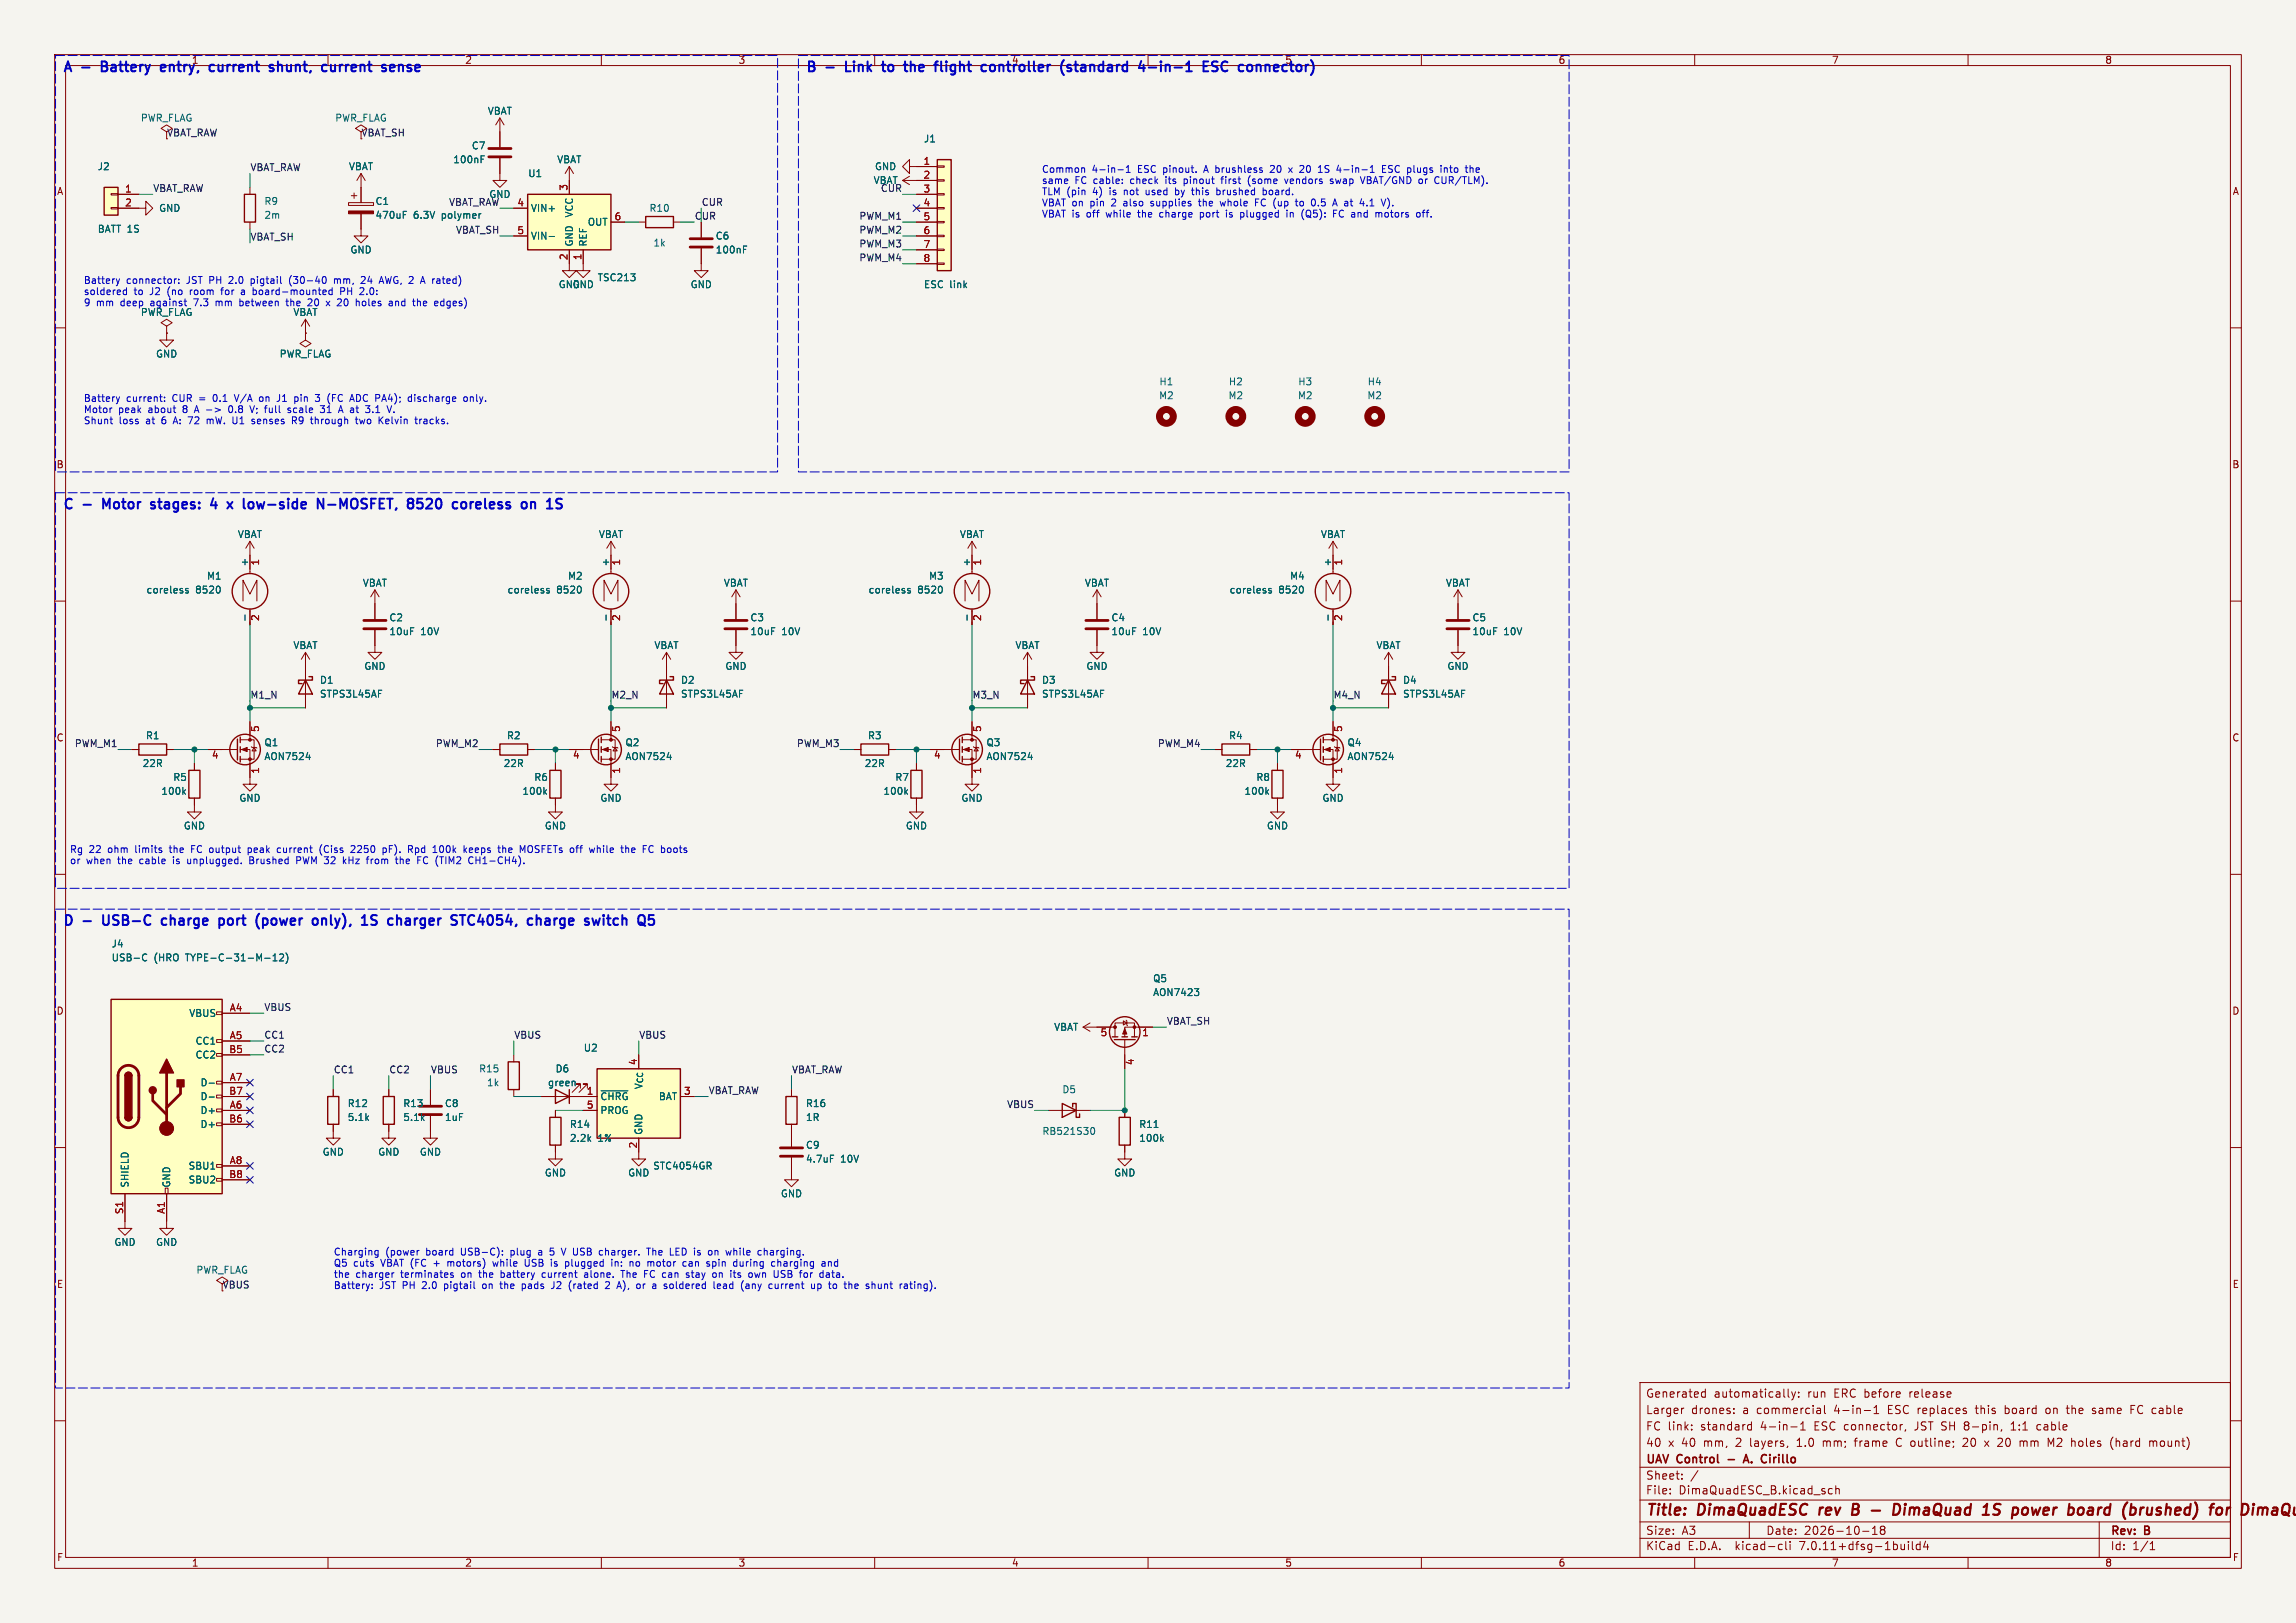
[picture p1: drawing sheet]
<svg xmlns="http://www.w3.org/2000/svg" width="420mm" height="297mm" viewBox="0 0 420 297" stroke-linecap="round" stroke-linejoin="round" font-family="sans-serif">
<defs><g id="words">
<g font-size="2.8" fill="#840000">
<text x="301" y="277.9">Title:</text>
<text x="310.6" y="277.9">DimaQuadESC</text>
<text x="333.6" y="277.9">rev</text>
<text x="340.4" y="277.9">B</text>
<text x="349.6" y="277.9">DimaQuad</text>
<text x="366.8" y="277.9">1S</text>
<text x="373" y="277.9">power</text>
<text x="384" y="277.9">board</text>
<text x="394.8" y="277.9">(brushed)</text>
<text x="411.6" y="277.9">for</text>
<text x="418.1" y="277.9">Dim</text>
</g>
<g font-size="2.5" fill="#0000c2">
<text x="11.4" y="14.1">A</text>
<text x="19.4" y="14.1">Battery</text>
<text x="31" y="14.1">entry,</text>
<text x="40.6" y="14.1">current</text>
<text x="52.3" y="14.1">shunt,</text>
<text x="62.6" y="14.1">current</text>
<text x="74.3" y="14.1">sense</text>
<text x="147.3" y="14.1">B</text>
<text x="155.5" y="14.1">Link</text>
<text x="163" y="14.1">to</text>
<text x="167.8" y="14.1">the</text>
<text x="174.1" y="14.1">flight</text>
<text x="183.3" y="14.1">controller</text>
<text x="198.5" y="14.1">(standard</text>
<text x="213.5" y="14.1">4-in-1</text>
<text x="226" y="14.1">ESC</text>
<text x="233.2" y="14.1">connector)</text>
<text x="11.4" y="94.1">C</text>
<text x="19.6" y="94.1">Motor</text>
<text x="29.2" y="94.1">stages:</text>
<text x="40.9" y="94.1">4</text>
<text x="44.7" y="94.1">x</text>
<text x="48.2" y="94.1">low-side</text>
<text x="62.5" y="94.1">N-MOSFET,</text>
<text x="79.8" y="94.1">8520</text>
<text x="88.7" y="94.1">coreless</text>
<text x="102" y="94.1">on</text>
<text x="11.4" y="170.3">D</text>
<text x="19.6" y="170.3">USB-C</text>
<text x="31.2" y="170.3">charge</text>
<text x="42.3" y="170.3">port</text>
<text x="49.8" y="170.3">(power</text>
<text x="60.9" y="170.3">only),</text>
<text x="70.6" y="170.3">1S</text>
<text x="76.2" y="170.3">charger</text>
<text x="88.5" y="170.3">STC4054,</text>
<text x="103.1" y="170.3">charge</text>
<text x="114.3" y="170.3">switch</text>
</g>
<g font-size="2.1" fill="#840000">
<text x="301" y="256">Generated</text>
<text x="313.5" y="256">automatically:</text>
<text x="330.7" y="256">run</text>
<text x="335.7" y="256">ERC before</text>
<text x="349.7" y="256">release</text>
<text x="301" y="262">FC link:</text>
<text x="301" y="259">Larger</text>
<text x="309.4" y="259">drones:</text>
<text x="311.2" y="262">standard</text>
<text x="318.9" y="259">a</text>
<text x="321.5" y="259">commercial</text>
<text x="322.2" y="262">4-in-1</text>
<text x="332.2" y="262">ESC connector,</text>
<text x="335.8" y="259">4-in-1</text>
<text x="345.8" y="259">ESC replaces</text>
<text x="350.9" y="262">JST SH 8-pin,</text>
<text x="362.2" y="259">this</text>
<text x="367.6" y="259">board</text>
<text x="368.9" y="262">1:1</text>
<text x="373.8" y="262">cable</text>
<text x="375.3" y="259">on</text>
<text x="379.3" y="259">the</text>
<text x="384.1" y="259">same</text>
<text x="391.2" y="259">FC cable</text>
<text x="301" y="268.2">UAV</text>
<text x="301" y="265">40</text>
<text x="305.1" y="265">x</text>
<text x="306.9" y="268.2">Control</text>
<text x="307.7" y="265">40</text>
<text x="311.8" y="265">mm,</text>
<text x="317.8" y="265">2</text>
<text x="320.4" y="268.2">A.</text>
<text x="320.6" y="265">layers,</text>
<text x="324.1" y="268.2">Cirillo</text>
<text x="329.3" y="265">1.0</text>
<text x="334.2" y="265">mm;</text>
<text x="340.2" y="265">frame</text>
<text x="347.9" y="265">C outline;</text>
<text x="360.4" y="265">20</text>
<text x="364.6" y="265">x</text>
<text x="367.1" y="265">20</text>
<text x="371.3" y="265">mm</text>
<text x="376.6" y="265">M2</text>
<text x="381" y="265">holes</text>
<text x="388.3" y="265">(hard</text>
<text x="395.6" y="265">mount)</text>
<text x="301" y="273.7">File:</text>
<text x="301" y="271">Sheet:</text>
<text x="307.1" y="273.7">DimaQuadESC_B.kicad_sch</text>
<text x="301" y="281.1">Size:</text>
<text x="307.6" y="281.1">A3</text>
<text x="323" y="281.1">Date:</text>
<text x="330" y="281.1">2026-10-18</text>
<text x="386" y="281.3">Rev:</text>
<text x="392.4" y="281.3">B</text>
<text x="301" y="283.9">KiCad</text>
<text x="308.7" y="283.9">E.D.A.</text>
<text x="317.6" y="283.9">kicad-cli</text>
<text x="329.5" y="283.9">7.0.11+dfsg-1build4</text>
<text x="386" y="283.9">Id:</text>
<text x="390.1" y="283.9">1/1</text>
</g>
<g font-size="1.8" fill="#840000">
<text x="35" y="11.9">1</text>
<text x="85" y="11.9">2</text>
<text x="135" y="11.9">3</text>
<text x="285" y="11.9">6</text>
<text x="335" y="11.9">7</text>
<text x="385" y="11.9">8</text>
<text x="10.3" y="35.9">A</text>
<text x="408.3" y="35.9">A</text>
<text x="10.3" y="85.9">B</text>
<text x="408.2" y="85.9">B</text>
<text x="10.3" y="135.9">C</text>
<text x="408.2" y="135.9">C</text>
<text x="10.3" y="185.9">D</text>
<text x="408.2" y="185.9">D</text>
<text x="10.3" y="235.9">E</text>
<text x="408.3" y="235.9">E</text>
<text x="10.3" y="285.9">F</text>
<text x="35" y="286.9">1</text>
<text x="85" y="286.9">2</text>
<text x="135" y="286.9">3</text>
<text x="185" y="286.9">4</text>
<text x="235" y="286.9">5</text>
<text x="285" y="286.9">6</text>
<text x="335" y="286.9">7</text>
<text x="385" y="286.9">8</text>
<text x="408.3" y="285.9">F</text>
</g>
<g font-size="1.8" fill="#0000c2">
<text x="185" y="11.9">4</text>
<text x="235" y="11.9">5</text>
<text x="190.5" y="32">Common</text>
<text x="190.5" y="34">same</text>
<text x="196.6" y="34">FC cable:</text>
<text x="199.8" y="32">4-in-1</text>
<text x="207.1" y="34">check</text>
<text x="208.3" y="32">ESC pinout.</text>
<text x="213.7" y="34">its</text>
<text x="217.2" y="34">pinout</text>
<text x="220.8" y="32">A brushless</text>
<text x="224.3" y="34">first</text>
<text x="229.4" y="34">(some</text>
<text x="233.3" y="32">20</text>
<text x="236.3" y="34">vendors</text>
<text x="239.1" y="32">20</text>
<text x="242.6" y="32">1S</text>
<text x="244.8" y="34">swap</text>
<text x="246.2" y="32">4-in-1</text>
<text x="250.6" y="34">VBAT/GND</text>
<text x="254.7" y="32">ESC plugs</text>
<text x="261.4" y="34">or</text>
<text x="264.5" y="34">CUR/TLM).</text>
<text x="265.8" y="32">into</text>
<text x="270.6" y="32">the</text>
<text x="190.5" y="36">TLM (pin</text>
<text x="190.5" y="38.1">VBAT on</text>
<text x="190.5" y="40.1">VBAT is</text>
<text x="198.9" y="40.1">off</text>
<text x="199.6" y="38.1">pin</text>
<text x="200" y="36">4)</text>
<text x="202.7" y="40.1">while</text>
<text x="203.3" y="36">is</text>
<text x="203.6" y="38.1">2</text>
<text x="206" y="38.1">also</text>
<text x="206.1" y="36">not</text>
<text x="208.7" y="40.1">the</text>
<text x="210.3" y="36">used</text>
<text x="211.2" y="38.1">supplies</text>
<text x="212.8" y="40.1">charge</text>
<text x="215.8" y="36">by</text>
<text x="219.1" y="36">this</text>
<text x="220.2" y="38.1">the</text>
<text x="220.4" y="40.1">port</text>
<text x="223.8" y="36">brushed</text>
<text x="224.3" y="38.1">whole</text>
<text x="225.4" y="40.1">is</text>
<text x="228.2" y="40.1">plugged</text>
<text x="230.9" y="38.1">FC (up</text>
<text x="232.5" y="36">board.</text>
<text x="236.8" y="40.1">in</text>
<text x="238.7" y="38.1">to</text>
<text x="239.8" y="40.1">(Q5):</text>
<text x="241.8" y="38.1">0.5</text>
<text x="245.8" y="40.1">FC and</text>
<text x="246" y="38.1">A at</text>
<text x="251.3" y="38.1">4.1</text>
<text x="253.9" y="40.1">motors</text>
<text x="261.6" y="40.1">off.</text>
<text x="15.2" y="52.3">Battery</text>
<text x="23.1" y="52.3">connector:</text>
<text x="34.3" y="52.3">JST PH</text>
<text x="42.4" y="52.3">2.0</text>
<text x="46.6" y="52.3">pigtail</text>
<text x="53.8" y="52.3">(30-40</text>
<text x="62.2" y="52.3">mm,</text>
<text x="67.4" y="52.3">24</text>
<text x="71" y="52.3">AWG, 2</text>
<text x="78.9" y="52.3">A rated)</text>
<text x="15.2" y="54.3">soldered</text>
<text x="15.2" y="56.4">9</text>
<text x="17.6" y="56.4">mm</text>
<text x="24.5" y="54.3">to</text>
<text x="27.6" y="54.3">J2</text>
<text x="30.9" y="54.3">(no</text>
<text x="35.2" y="54.3">room</text>
<text x="35.9" y="56.4">7.3</text>
<text x="40.1" y="56.4">mm</text>
<text x="41.2" y="54.3">for</text>
<text x="44.7" y="56.4">between</text>
<text x="45" y="54.3">a</text>
<text x="47.3" y="54.3">board-mounted</text>
<text x="61.2" y="56.4">x</text>
<text x="63.4" y="56.4">20</text>
<text x="63.6" y="54.3">PH</text>
<text x="67" y="56.4">holes</text>
<text x="67.3" y="54.3">2.0:</text>
<text x="73.3" y="56.4">and</text>
<text x="77.9" y="56.4">the</text>
<text x="82" y="56.4">edges)</text>
<text x="15.2" y="73.9">Battery</text>
<text x="15.2" y="75.9">Motor</text>
<text x="15.2" y="78">Shunt</text>
<text x="21.7" y="75.9">peak</text>
<text x="21.8" y="78">loss</text>
<text x="23.1" y="73.9">current:</text>
<text x="26.8" y="78">at</text>
<text x="27.3" y="75.9">about</text>
<text x="29.9" y="78">6</text>
<text x="31.7" y="73.9">CUR =</text>
<text x="32.3" y="78">A: 72</text>
<text x="33.7" y="75.9">8</text>
<text x="36.1" y="75.9">A -&gt;</text>
<text x="38.7" y="78">mW.</text>
<text x="39.5" y="73.9">0.1</text>
<text x="42.7" y="75.9">0.8</text>
<text x="43.6" y="78">U1</text>
<text x="43.7" y="73.9">V/A</text>
<text x="46.9" y="75.9">V; full</text>
<text x="47.3" y="78">senses</text>
<text x="48.3" y="73.9">on</text>
<text x="51.8" y="73.9">J1</text>
<text x="54.1" y="75.9">scale</text>
<text x="54.9" y="78">R9</text>
<text x="55.1" y="73.9">pin</text>
<text x="58.6" y="78">through</text>
<text x="59.2" y="73.9">3</text>
<text x="60.3" y="75.9">31</text>
<text x="61.6" y="73.9">(FC</text>
<text x="63.9" y="75.9">A at</text>
<text x="66" y="73.9">ADC PA4);</text>
<text x="67" y="78">two</text>
<text x="69.2" y="75.9">3.1</text>
<text x="71.4" y="78">Kelvin</text>
<text x="77" y="73.9">discharge</text>
<text x="78.3" y="78">tracks.</text>
<text x="87.3" y="73.9">only.</text>
<text x="12.7" y="156.4">Rg</text>
<text x="12.7" y="158.5">or</text>
<text x="15.8" y="158.5">when</text>
<text x="16.3" y="156.4">22</text>
<text x="19.9" y="156.4">ohm</text>
<text x="21.7" y="158.5">the</text>
<text x="25" y="156.4">limits</text>
<text x="25.8" y="158.5">cable</text>
<text x="31.5" y="156.4">the</text>
<text x="32.1" y="158.5">is</text>
<text x="34.9" y="158.5">unplugged.</text>
<text x="35.7" y="156.4">FC output</text>
<text x="46.4" y="156.4">peak</text>
<text x="46.5" y="158.5">Brushed</text>
<text x="52" y="156.4">current</text>
<text x="55.3" y="158.5">PWM 32</text>
<text x="59.9" y="156.4">(Ciss</text>
<text x="64.2" y="158.5">kHz</text>
<text x="65.9" y="156.4">2250</text>
<text x="68.8" y="158.5">from</text>
<text x="71.9" y="156.4">pF).</text>
<text x="74.3" y="158.5">the</text>
<text x="76.8" y="156.4">Rpd</text>
<text x="78.5" y="158.5">FC (TIM2</text>
<text x="81.5" y="156.4">100k</text>
<text x="87.3" y="156.4">keeps</text>
<text x="88.2" y="158.5">CH1-CH4).</text>
<text x="93.9" y="156.4">the</text>
<text x="98" y="156.4">MOSFETs off</text>
<text x="111.2" y="156.4">while</text>
<text x="117.2" y="156.4">the</text>
<text x="121.3" y="156.4">FC boots</text>
<text x="61" y="230.1">Charging</text>
<text x="61" y="232.1">Q5</text>
<text x="64.7" y="232.1">cuts</text>
<text x="69.8" y="232.1">VBAT (FC</text>
<text x="70.5" y="230.1">(power</text>
<text x="78.1" y="230.1">board</text>
<text x="79.8" y="232.1">+</text>
<text x="82.5" y="232.1">motors)</text>
<text x="84.6" y="230.1">USB-C):</text>
<text x="91.1" y="232.1">while</text>
<text x="93.9" y="230.1">plug</text>
<text x="97.1" y="232.1">USB</text>
<text x="99.2" y="230.1">a</text>
<text x="101.5" y="230.1">5</text>
<text x="102.1" y="232.1">is</text>
<text x="103.9" y="230.1">V USB</text>
<text x="104.9" y="232.1">plugged</text>
<text x="111.1" y="230.1">charger.</text>
<text x="113.5" y="232.1">in:</text>
<text x="117.1" y="232.1">no</text>
<text x="120.1" y="230.1">The</text>
<text x="120.5" y="232.1">motor</text>
<text x="124.5" y="230.1">LED is</text>
<text x="127.2" y="232.1">can</text>
<text x="131.8" y="232.1">spin</text>
<text x="131.9" y="230.1">on</text>
<text x="135.3" y="230.1">while</text>
<text x="136.9" y="232.1">during</text>
<text x="141.4" y="230.1">charging.</text>
<text x="144" y="232.1">charging</text>
<text x="153.4" y="232.1">and</text>
<text x="61" y="234.2">the</text>
<text x="61" y="236.2">Battery:</text>
<text x="65.1" y="234.2">charger</text>
<text x="69.4" y="236.2">JST PH</text>
<text x="73.5" y="234.2">terminates</text>
<text x="77.5" y="236.2">2.0</text>
<text x="81.7" y="236.2">pigtail</text>
<text x="84.7" y="234.2">on</text>
<text x="88.1" y="234.2">the</text>
<text x="88.9" y="236.2">on</text>
<text x="92.3" y="234.2">battery</text>
<text x="92.4" y="236.2">the</text>
<text x="96.6" y="236.2">pads</text>
<text x="100" y="234.2">current</text>
<text x="102.2" y="236.2">J2</text>
<text x="105.5" y="236.2">(rated</text>
<text x="108" y="234.2">alone.</text>
<text x="112.5" y="236.2">2</text>
<text x="114.8" y="236.2">A),</text>
<text x="115" y="234.2">The</text>
<text x="118.6" y="236.2">or</text>
<text x="119.3" y="234.2">FC can</text>
<text x="121.7" y="236.2">a</text>
<text x="124" y="236.2">soldered</text>
<text x="127.4" y="234.2">stay</text>
<text x="132.5" y="234.2">on</text>
<text x="133.3" y="236.2">lead</text>
<text x="135.9" y="234.2">its</text>
<text x="138.5" y="236.2">(any</text>
<text x="139.5" y="234.2">own</text>
<text x="143.8" y="236.2">current</text>
<text x="144.3" y="234.2">USB</text>
<text x="149.2" y="234.2">for</text>
<text x="151.7" y="236.2">up</text>
<text x="153.1" y="234.2">data.</text>
<text x="155.2" y="236.2">to</text>
<text x="158.2" y="236.2">the</text>
<text x="162.4" y="236.2">shunt</text>
<text x="168.7" y="236.2">rating).</text>
</g>
<g font-size="1.8" fill="#006464">
<text x="25.7" y="22.5">PWR_FLAG</text>
<text x="61.2" y="22.5">PWR_FLAG</text>
<text x="89.1" y="21.2">VBAT</text>
<text x="86.2" y="27.5">C7</text>
<text x="168.9" y="26.3">J1</text>
<text x="17.8" y="31.3">J2</text>
<text x="63.7" y="31.3">VBAT</text>
<text x="82.8" y="30.1">100nF</text>
<text x="96.5" y="32.6">U1</text>
<text x="101.8" y="30.1">VBAT</text>
<text x="159.7" y="33.9">VBAT</text>
<text x="160" y="31.3">GND</text>
<text x="161" y="35.2">CUR</text>
<text x="29" y="39">GND</text>
<text x="48.3" y="37.7">R9</text>
<text x="48.3" y="40.2">2m</text>
<text x="68.6" y="37.7">C1</text>
<text x="68.6" y="40.2">470uF</text>
<text x="75.6" y="40.2">6.3V</text>
<text x="80.9" y="40.2">polymer</text>
<text x="89.4" y="36.4">GND</text>
<text x="97" y="39">VIN+</text>
<text x="105" y="39.9" transform="rotate(-90 105 39.9)">VCC</text>
<text x="107.4" y="41.5">OUT</text>
<text x="118.7" y="39">R10</text>
<text x="17.8" y="42.8">BATT 1S</text>
<text x="64" y="46.6">GND</text>
<text x="97" y="44">VIN-</text>
<text x="105" y="45.2" transform="rotate(-90 105 45.2)">GND</text>
<text x="107.5" y="45.2" transform="rotate(-90 107.5 45.2)">REF</text>
<text x="119.4" y="45.3">1k</text>
<text x="130.8" y="44">C6</text>
<text x="130.8" y="46.6">100nF</text>
<text x="102.1" y="52.9">GND</text>
<text x="104.6" y="52.9">GND</text>
<text x="109.2" y="51.7">TSC213</text>
<text x="126.2" y="52.9">GND</text>
<text x="168.9" y="52.9">ESC link</text>
<text x="22.2" y="56.4">deep</text>
<text x="25.7" y="58">PWR_FLAG</text>
<text x="27.8" y="56.4">against</text>
<text x="53.5" y="56.4">the</text>
<text x="53.6" y="58">VBAT</text>
<text x="57.6" y="56.4">20</text>
<text x="28.4" y="65.6">GND</text>
<text x="51.1" y="65.6">PWR_FLAG</text>
<text x="212" y="70.7">H1</text>
<text x="224.7" y="70.7">H2</text>
<text x="237.4" y="70.7">H3</text>
<text x="250.1" y="70.7">H4</text>
<text x="211.9" y="73.3">M2</text>
<text x="224.6" y="73.3">M2</text>
<text x="237.3" y="73.3">M2</text>
<text x="250" y="73.3">M2</text>
<text x="43.4" y="98.7">VBAT</text>
<text x="109.5" y="98.7">VBAT</text>
<text x="175.5" y="98.7">VBAT</text>
<text x="241.5" y="98.7">VBAT</text>
<text x="37.8" y="106.3">M1</text>
<text x="45.5" y="103.8" transform="rotate(-90 45.5 103.8)">+</text>
<text x="66.3" y="107.5">VBAT</text>
<text x="103.8" y="106.3">M2</text>
<text x="111.5" y="103.8" transform="rotate(-90 111.5 103.8)">+</text>
<text x="132.3" y="107.5">VBAT</text>
<text x="169.8" y="106.3">M3</text>
<text x="177.5" y="103.8" transform="rotate(-90 177.5 103.8)">+</text>
<text x="198.4" y="107.5">VBAT</text>
<text x="235.9" y="106.3">M4</text>
<text x="243.6" y="103.8" transform="rotate(-90 243.6 103.8)">+</text>
<text x="264.4" y="107.5">VBAT</text>
<text x="26.7" y="108.8">coreless</text>
<text x="35.8" y="108.8">8520</text>
<text x="71.1" y="113.9">C2</text>
<text x="92.7" y="108.8">coreless</text>
<text x="101.8" y="108.8">8520</text>
<text x="137.2" y="113.9">C3</text>
<text x="158.8" y="108.8">coreless</text>
<text x="167.9" y="108.8">8520</text>
<text x="203.2" y="113.9">C4</text>
<text x="224.8" y="108.8">coreless</text>
<text x="233.9" y="108.8">8520</text>
<text x="269.3" y="113.9">C5</text>
<text x="53.6" y="119">VBAT</text>
<text x="71.1" y="116.4">10uF</text>
<text x="77" y="116.4">10V</text>
<text x="119.6" y="119">VBAT</text>
<text x="137.2" y="116.4">10uF</text>
<text x="143" y="116.4">10V</text>
<text x="185.7" y="119">VBAT</text>
<text x="203.2" y="116.4">10uF</text>
<text x="209" y="116.4">10V</text>
<text x="251.7" y="119">VBAT</text>
<text x="269.3" y="116.4">10uF</text>
<text x="275.1" y="116.4">10V</text>
<text x="58.4" y="125.3">D1</text>
<text x="66.5" y="122.8">GND</text>
<text x="124.5" y="125.3">D2</text>
<text x="132.6" y="122.8">GND</text>
<text x="190.5" y="125.3">D3</text>
<text x="198.6" y="122.8">GND</text>
<text x="256.6" y="125.3">D4</text>
<text x="264.7" y="122.8">GND</text>
<text x="58.4" y="127.9">STPS3L45AF</text>
<text x="124.5" y="127.9">STPS3L45AF</text>
<text x="190.5" y="127.9">STPS3L45AF</text>
<text x="256.6" y="127.9">STPS3L45AF</text>
<text x="26.6" y="135.5">R1</text>
<text x="48.3" y="136.8">Q1</text>
<text x="92.6" y="135.5">R2</text>
<text x="114.3" y="136.8">Q2</text>
<text x="158.7" y="135.5">R3</text>
<text x="180.3" y="136.8">Q3</text>
<text x="224.7" y="135.5">R4</text>
<text x="246.4" y="136.8">Q4</text>
<text x="26" y="140.6">22R</text>
<text x="31.6" y="143.1">R5</text>
<text x="48.3" y="139.3">AON7524</text>
<text x="92" y="140.6">22R</text>
<text x="97.6" y="143.1">R6</text>
<text x="114.3" y="139.3">AON7524</text>
<text x="158.1" y="140.6">22R</text>
<text x="163.7" y="143.1">R7</text>
<text x="180.3" y="139.3">AON7524</text>
<text x="224.1" y="140.6">22R</text>
<text x="229.7" y="143.1">R8</text>
<text x="246.4" y="139.3">AON7524</text>
<text x="29.4" y="145.6">100k</text>
<text x="43.7" y="146.9">GND</text>
<text x="95.5" y="145.6">100k</text>
<text x="109.7" y="146.9">GND</text>
<text x="161.5" y="145.6">100k</text>
<text x="175.8" y="146.9">GND</text>
<text x="227.5" y="145.6">100k</text>
<text x="241.8" y="146.9">GND</text>
<text x="33.5" y="152">GND</text>
<text x="99.6" y="152">GND</text>
<text x="165.6" y="152">GND</text>
<text x="231.6" y="152">GND</text>
<text x="20.3" y="173.6">J4</text>
<text x="20.3" y="176.1">USB-C</text>
<text x="28.2" y="176.1">(HRO</text>
<text x="34.1" y="176.1">TYPE-C-31-M-12)</text>
<text x="210.8" y="179.9">Q5</text>
<text x="210.8" y="182.5">AON7423</text>
<text x="34.5" y="186.3">VBUS</text>
<text x="35.7" y="191.4">CC1</text>
<text x="192.7" y="188.8">VBAT</text>
<text x="35.7" y="193.9">CC2</text>
<text x="87.5" y="196.4">R15</text>
<text x="101.5" y="196.4">D6</text>
<text x="106.7" y="192.6">U2</text>
<text x="36.6" y="199">D-</text>
<text x="36.6" y="201.5">D-</text>
<text x="63.5" y="202.8">R12</text>
<text x="73.7" y="202.8">R13</text>
<text x="81.3" y="202.8">C8</text>
<text x="89" y="199">1k</text>
<text x="100.1" y="199">green</text>
<text x="109.7" y="201.5">~{CHRG}</text>
<text x="117.7" y="199.5" transform="rotate(-90 117.7 199.5)">V_{CC}</text>
<text x="120.4" y="201.5">BAT</text>
<text x="147.3" y="202.8">R16</text>
<text x="194.2" y="200.3">D5</text>
<text x="36.6" y="204.1">D+</text>
<text x="36.6" y="206.6">D+</text>
<text x="63.5" y="205.3">5.1k</text>
<text x="73.7" y="205.3">5.1k</text>
<text x="81.3" y="205.3">1uF</text>
<text x="104.1" y="206.6">R14</text>
<text x="104.1" y="209.1">2.2k</text>
<text x="109.4" y="209.1">1%</text>
<text x="109.7" y="204.1">PROG</text>
<text x="117.7" y="207.8" transform="rotate(-90 117.7 207.8)">GND</text>
<text x="147.3" y="205.3">1R</text>
<text x="190.6" y="207.9">RB521S30</text>
<text x="208.3" y="206.6">R11</text>
<text x="208.3" y="209.1">100k</text>
<text x="34.4" y="214.2">SBU1</text>
<text x="58.9" y="211.7">GND</text>
<text x="69.1" y="211.7">GND</text>
<text x="76.7" y="211.7">GND</text>
<text x="99.6" y="215.5">GND</text>
<text x="114.8" y="215.5">GND</text>
<text x="119.4" y="214.2">STC4054GR</text>
<text x="147.3" y="210.4">C9</text>
<text x="147.3" y="213">4.7uF</text>
<text x="153.8" y="213">10V</text>
<text x="203.7" y="215.5">GND</text>
<text x="23.7" y="217.4" transform="rotate(-90 23.7 217.4)">SHIELD</text>
<text x="31.3" y="217.4" transform="rotate(-90 31.3 217.4)">GND</text>
<text x="34.4" y="216.8">SBU2</text>
<text x="142.7" y="219.3">GND</text>
<text x="20.8" y="228.2">GND</text>
<text x="28.4" y="228.2">GND</text>
<text x="35.8" y="233.3">PWR_FLAG</text>
</g>
<g font-size="1.8" fill="#0f0f0f">
<text x="30.5" y="25">VBAT_RAW</text>
<text x="66" y="25">VBAT_SH</text>
<text x="27.9" y="35.2">VBAT_RAW</text>
<text x="45.7" y="31.4">VBAT_RAW</text>
<text x="82" y="37.7">VBAT_RAW</text>
<text x="127" y="40.3">CUR</text>
<text x="128.3" y="37.7">CUR</text>
<text x="157.1" y="40.3">PWM_M1</text>
<text x="45.7" y="44.1">VBAT_SH</text>
<text x="83.3" y="42.8">VBAT_SH</text>
<text x="157.1" y="47.9">PWM_M4</text>
<text x="157.1" y="45.4">PWM_M3</text>
<text x="157.1" y="42.8">PWM_M2</text>
<text x="45.7" y="127.9">M1_N</text>
<text x="111.8" y="127.9">M2_N</text>
<text x="177.8" y="127.9">M3_N</text>
<text x="243.8" y="127.9">M4_N</text>
<text x="13.6" y="136.8">PWM_M1</text>
<text x="79.6" y="136.8">PWM_M2</text>
<text x="145.7" y="136.8">PWM_M3</text>
<text x="211.7" y="136.8">PWM_M4</text>
<text x="48.3" y="185.1">VBUS</text>
<text x="48.3" y="190.2">CC1</text>
<text x="94" y="190.2">VBUS</text>
<text x="116.8" y="190.2">VBUS</text>
<text x="213.4" y="187.6">VBAT_SH</text>
<text x="48.3" y="192.7">CC2</text>
<text x="61" y="196.5">CC1</text>
<text x="71.1" y="196.5">CC2</text>
<text x="78.7" y="196.5">VBUS</text>
<text x="144.8" y="196.5">VBAT_RAW</text>
<text x="129.5" y="200.3">VBAT_RAW</text>
<text x="184.1" y="202.9">VBUS</text>
<text x="40.6" y="235.9">VBUS</text>
</g>
<g font-size="1.8" fill="#a90000">
<text x="22.8" y="35.3">1</text>
<text x="103.9" y="35" transform="rotate(-90 103.9 35)">3</text>
<text x="168.8" y="30.2">1</text>
<text x="168.8" y="32.8">2</text>
<text x="168.8" y="35.3">3</text>
<text x="22.8" y="37.8">2</text>
<text x="94.5" y="37.8">4</text>
<text x="112.3" y="40.4">6</text>
<text x="168.8" y="37.8">4</text>
<text x="168.8" y="40.4">5</text>
<text x="94.5" y="42.9">5</text>
<text x="103.9" y="47.7" transform="rotate(-90 103.9 47.7)">2</text>
<text x="106.4" y="47.7" transform="rotate(-90 106.4 47.7)">1</text>
<text x="168.8" y="42.9">6</text>
<text x="168.8" y="45.5">7</text>
<text x="168.8" y="48">8</text>
<text x="47.7" y="103.6" transform="rotate(-90 47.7 103.6)">1</text>
<text x="113.7" y="103.6" transform="rotate(-90 113.7 103.6)">1</text>
<text x="179.8" y="103.6" transform="rotate(-90 179.8 103.6)">1</text>
<text x="245.8" y="103.6" transform="rotate(-90 245.8 103.6)">1</text>
<text x="47.7" y="113.7" transform="rotate(-90 47.7 113.7)">2</text>
<text x="113.7" y="113.7" transform="rotate(-90 113.7 113.7)">2</text>
<text x="179.8" y="113.7" transform="rotate(-90 179.8 113.7)">2</text>
<text x="245.8" y="113.7" transform="rotate(-90 245.8 113.7)">2</text>
<text x="47.7" y="134.1" transform="rotate(-90 47.7 134.1)">5</text>
<text x="113.7" y="134.1" transform="rotate(-90 113.7 134.1)">5</text>
<text x="179.8" y="134.1" transform="rotate(-90 179.8 134.1)">5</text>
<text x="245.8" y="134.1" transform="rotate(-90 245.8 134.1)">5</text>
<text x="38.7" y="139.1">4</text>
<text x="47.7" y="141.7" transform="rotate(-90 47.7 141.7)">1</text>
<text x="104.7" y="139.1">4</text>
<text x="113.7" y="141.7" transform="rotate(-90 113.7 141.7)">1</text>
<text x="170.7" y="139.1">4</text>
<text x="179.8" y="141.7" transform="rotate(-90 179.8 141.7)">1</text>
<text x="236.8" y="139.1">4</text>
<text x="245.8" y="141.7" transform="rotate(-90 245.8 141.7)">1</text>
<text x="41.9" y="185.2">A4</text>
<text x="41.9" y="190.2">A5</text>
<text x="201.2" y="189.9">5</text>
<text x="208.8" y="189.9">1</text>
<text x="41.8" y="192.8">B5</text>
<text x="41.9" y="197.9">A7</text>
<text x="116.6" y="195" transform="rotate(-90 116.6 195)">4</text>
<text x="207.7" y="195" transform="rotate(-90 207.7 195)">4</text>
<text x="41.8" y="200.4">B7</text>
<text x="41.9" y="202.9">A6</text>
<text x="107.2" y="200.4">1</text>
<text x="107.2" y="202.9">5</text>
<text x="125" y="200.4">3</text>
<text x="41.8" y="205.5">B6</text>
<text x="41.8" y="215.6">B8</text>
<text x="41.9" y="213.1">A8</text>
<text x="116.6" y="210.3" transform="rotate(-90 116.6 210.3)">2</text>
<text x="22.6" y="222.3" transform="rotate(-90 22.6 222.3)">S1</text>
<text x="30.2" y="222.2" transform="rotate(-90 30.2 222.2)">A1</text>
</g>
</g></defs>
<path d="M0 0h420v297h-420z" fill="#f5f4ef" stroke="#f5f4ef" stroke-width=".18"/>
<g fill="none" stroke="#840000" stroke-width=".18">
<path d="M10 10h400v277h-400zM12 12h396v273h-396zM60 10v2M110 10v2M160 10v2M210 10v2M260 10v2M310 10v2M360 10v2M20.3 38h1.3v.2h-1.3zM20.3 35.4h1.3v.3h-1.3zM21.6 38.1h5.1v-1.3l1.2 1.3-1.2 1.3v-1.3"/>
<path d="M21.6 35.6h3.8M30.5 24.1l1-.6-1-.6-1 .6 1 .6v1.3M45.7 34.3v1.3M63.8 37.1h4.5v.5h-4.5zM64.3 35.8h1M64.8 35.3v1M66 39.1v4.1h1.3l-1.3 1.3-1.2-1.3h1.2M66 24.1l1.1-.6-1.1-.6-1 .6 1 .6v1.3M66 31.8l-.7 1.2M66 31.8v5.3M66 31.8l.8 1.2M91.4 29v4h1.3l-1.3 1.3-1.2-1.3h1.2"/>
<path d="M91.4 21.6l-.7 1.3M91.4 21.6v5.3M91.4 21.6l.8 1.3M94 38.1h2.5M104.1 30.5v5.1M104.1 30.5l-.7 1.3M104.1 30.5l.8 1.3M165.1 33h6.3M165.1 33l1.3 .8M166.4 30.5v-1.3l-1.3 1.3 1.3 1.3v-1.3h5M166.4 32.3l-1.3 .7M167.6 35.6h3.8"/>
<path d="M167.6 38.1h3.8M171.4 38h1.3v.2h-1.3zM171.4 35.4h1.3v.3h-1.3zM171.4 32.9h1.3v.2h-1.3zM171.4 30.4h1.3v.2h-1.3zM10 60h2M30.5 59.7l1-.6-1-.7-1 .7 1 .6v1.3M45.7 40.6v1.3M55.9 58.4l-.8 1.3M55.9 58.4v2.6M55.9 58.4l.7 1.3M94 43.2h2.5"/>
<path d="M104.1 45.7v3.8h1.3l-1.3 1.3-1.2-1.3h1.2M106.7 45.7v3.8h1.2l-1.2 1.3-1.3-1.3h1.3M111.8 40.6h2.5M116.8 40.6h1.3M123.2 40.6h1.3M128.3 45.5v4h1.2l-1.2 1.3-1.3-1.3h1.3M128.3 40.6v2.8M167.6 40.6h3.8M167.6 43.2h3.8M167.6 45.7h3.8M167.6 48.3h3.8M171.4 48.1h1.3v.3h-1.3z"/>
<path d="M171.4 45.6h1.3v.2h-1.3zM171.4 43.1h1.3v.2h-1.3zM171.4 40.5h1.3v.3h-1.3zM408 60h2M30.5 61h.1M30.5 61v1.2h1.2l-1.2 1.3-1.3-1.3h1.3M55.9 61v1.2l1 .7-1 .6-1-.6 1-.7M55.9 61h.1M45.7 99.1l-.7 1.2M45.7 99.1v5.9M45.7 99.1l.8 1.2M111.8 99.1l-.8 1.2"/>
<path d="M111.8 99.1v5.9M111.8 99.1l.7 1.2M177.8 99.1l-.8 1.2M177.8 99.1v5.9M177.8 99.1l.8 1.2M243.8 99.1v5.9M243.8 99.1l-.7 1.2M243.8 99.1l.8 1.2M10 110h2M44.4 110v-3.8l1.3 2.5 1.3-2.5v3.8M45.7 111.5v2.8M55.9 119.4v10.1"/>
<path d="M55.9 119.4l-.8 1.3M55.9 119.4l.7 1.3M68.6 115.3v4.1h1.2l-1.2 1.3-1.3-1.3h1.3M68.6 108v5.3M68.6 108l-.8 1.2M68.6 108l.7 1.2M110.5 110v-3.8l1.3 2.5 1.2-2.5v3.8M111.8 111.5v2.8M121.9 119.4l-.7 1.3M121.9 119.4v10.1M121.9 119.4l.8 1.3M134.6 115.3v4.1h1.3l-1.3 1.3-1.3-1.3h1.3"/>
<path d="M134.6 108v5.3M134.6 108l-.7 1.2M134.6 108l.8 1.2M176.5 110v-3.8l1.3 2.5 1.3-2.5v3.8M177.8 111.5v2.8M188 119.4v10.1M188 119.4l-.8 1.3M188 119.4l.7 1.3M200.7 115.3v4.1h1.2l-1.2 1.3-1.3-1.3h1.3M200.7 108l-.8 1.2M200.7 108v5.3M200.7 108l.7 1.2"/>
<path d="M242.6 110v-3.8l1.2 2.5 1.3-2.5v3.8M243.8 111.5v2.8M254 119.4l-.8 1.3M254 119.4v10.1M254 119.4l.8 1.3M266.7 115.3v4.1h1.3l-1.3 1.3-1.3-1.3h1.3M266.7 108l-.8 1.2M266.7 108v5.3M266.7 108l.8 1.2M408 110h2M24.1 137.2h1.3M30.5 137.2h1.2"/>
<path d="M35.6 139.7v1.3M38.1 137.2h5.3M43.9 137.2h1.8v6.3h1.3l-1.3 1.3-1.3-1.3h1.3M43.9 135.4h2.6v3.5h-2.6M45.7 132.1v3.3M46 136.7l.1 .1h.8l.1 .1M46.5 136.8l.4 .6h-.8zM90.2 137.2h1.2M96.5 137.2h1.3M101.6 139.7v1.3M104.1 137.2h5.4M110 137.2h1.8v6.3h1.2l-1.2 1.3-1.3-1.3h1.3"/>
<path d="M110 135.4h2.5v3.5h-2.5M111.8 132.1v3.3M112 136.7l.1 .1h.8l.1 .1M112.5 136.8l.4 .6h-.8zM156.2 137.2h1.3M162.6 137.2h1.2M167.6 139.7v1.3M170.2 137.2h5.3M176 137.2h1.8v6.3h1.3l-1.3 1.3-1.3-1.3h1.3M176 135.4h2.6v3.5h-2.6M177.8 132.1v3.3M178.1 136.7l.1 .1h.7l.2 .1"/>
<path d="M178.6 136.8l.3 .6h-.7zM222.2 137.2h1.3M228.6 137.2h1.3M233.7 139.7v1.3M236.2 137.2h5.4M242.1 137.2h1.7v6.3h1.3l-1.3 1.3-1.2-1.3h1.2M242.1 135.4h2.5v3.5h-2.5M243.8 132.1v3.3M244.1 136.7l.1 .1h.8l.1 .1M244.6 136.8l.4 .6h-.8zM10 160h2M35.6 146.1v2.5h1.2l-1.2 1.3-1.3-1.3h1.3"/>
<path d="M101.6 146.1v2.5h1.3l-1.3 1.3-1.3-1.3h1.3M167.6 146.1v2.5h1.3l-1.3 1.3-1.2-1.3h1.2M233.7 146.1v2.5h1.2l-1.2 1.3-1.3-1.3h1.3M408 160h2M39.6 197.9h1v.5h-1zM39.6 192.8h1v.5h-1zM39.6 190.2h1v.6h-1zM39.6 185.2h1v.5h-1zM40.6 185.4h5.1M40.6 190.5h5.1M40.6 198.1h5.1M40.6 193h5.1"/>
<path d="M61 199.4v1.3M71.1 199.4v1.3M78.7 199.4v2.8M94 193v1.3M94 199.4v1.3M106.2 199.1v-.7h-.8h.8l-1.6 1.5M107.4 199.1v-.7h-.7h.7l-1.5 1.5M144.8 199.4v1.3M198.1 188h5.9M198.1 188l1.3 .7M199.4 187.2l-1.3 .8M204 189.7v-2.5h3.5v2.5"/>
<path d="M205.5 186.8l.6 .4-.6 .4zM205.7 190.2v5.4M206 186.7l.1 .1v.8l.1 .1M210.8 188h-5.1v1.7M10 210h2M22.9 218.4v6.4h1.2l-1.2 1.3-1.3-1.3h1.3M30.2 217.4h.5v1h-.5zM30.5 218.4v6.4h1.2l-1.2 1.3-1.3-1.3h1.3M39.6 215.6h1v.6h-1zM39.6 213.1h1v.5h-1zM39.6 205.5h1v.5h-1zM39.6 202.9h1v.6h-1z"/>
<path d="M39.6 200.4h1v.5h-1zM40.6 200.7h5.1M40.6 203.2h5.1M40.6 213.4h5.1M40.6 205.7h5.1M40.6 215.9h5.1M61 205.7v2.6h1.2l-1.2 1.3-1.3-1.3h1.3M71.1 205.7v2.6h1.3l-1.3 1.3-1.3-1.3h1.3M78.7 204.2v4.1h1.3l-1.3 1.3-1.2-1.3h1.2M99.1 200.7h10.1M101.6 209.6v2.5h1.3l-1.3 1.3-1.3-1.3h1.3M101.6 203.2v1.3"/>
<path d="M106.7 203.2h2.5M116.8 208.3v3.8h1.3l-1.3 1.3-1.2-1.3h1.2M124.5 200.7h2.5M144.8 211.8v4.1h1.2l-1.2 1.3-1.3-1.3h1.3M144.8 205.7v4.1M191.8 203.2h7.6M205.7 209.6v2.5h1.3l-1.3 1.3-1.2-1.3h1.2M205.7 203.2v1.3M408 210h2M40.6 234.9l1.1-.6-1.1-.6-1 .6 1 .6v1.3M10 260h2M300 253h108v32h-108z"/>
<path d="M308 257.7l-.3 .1M311.4 255.6h.5M311.4 254.8h.5M311.9 254.2v1.5M317.2 258.5v.2M317.2 257.8v.1M327.1 254.2v1.3l.2 .2M327.7 254.7l.4 1M328.1 255.7l-.2 .3-.2 .2M328.4 254.7l-.3 1M329 255.5v.2M329 254.8v.1"/>
<path d="M332.5 257.7l.4 .1 .1 .9M333 258.6l-.5 .1M333 258l-.5 .1M333.7 257.2v1.3l.2 .2M341 258.1h1.2M342.8 258.7h.9M342.8 257.6l.4-.4v1.5M361.3 257.7h.6M366.8 258.6l.4 .1M366.8 257.2v1.5M367.2 257.7l-.4 .1M374.7 257.7l-.3 .1-.2 .2 .1 .5 .4 .2"/>
<path d="M377.9 257.7h.6M378.2 258.5l.3 .2M382.8 257.8h.5M382.8 258.1l.5 .2 .1 .2-.2 .2-.5-.1M389.8 257.9h.5M389.8 257.2h.7M408 260h2M300 278.5h108M300 274.5h108M300 268.5h108M305.5 273.2v.2M305.5 272.5v.1"/>
<path d="M307.7 270.5v.2M307.7 269.8v.1M309.4 261.5v.2M309.4 260.8v.1M310.6 269.1l-1.3 1.9M319.8 261.6h.6M319.8 260.8h.6M320 278.5v3M320.4 260.2v1.5M327.6 261.1h1.1M328.7 264.7h.9M328.9 263.5l-.2 .1"/>
<path d="M329.4 261.7h.8M329.4 260.6l.4-.4v1.5M333.5 263.7v1M333.6 263.8h-.1M335.2 272.5l-.5-.1-.3 .3v.4l.2 .2h.6M335.8 272.5l.2-.1 .4 .1v.9M335.8 271.9v1.5M339.2 263.7h.5M339.6 263.2l-.2 .2v1.3M342.5 279.7l.4-.4v1.5M344.2 279.9l-.3 .3v.3l.3 .3h.3l.3-.3-.1-.4-.2-.2M344.2 279.9l-.3-.3 .3-.3h.3l.3 .3-.3 .3"/>
<path d="M344.2 279.9h.3M347.4 263.2a.81 .81 0 0 0-.5 .7 .81 .81 0 0 0 .5 .8M348.6 261.6l-.2 .3M359.8 263.3l-.5-.1-.2 .1M359.9 263.8l-.9 .9h.9M363 263.7l.8 1M363.8 263.7l-.8 1M366.2 261.6l-.2 .3M367.9 261.7h.8M367.9 260.6l.4-.4v1.5M369.9 263.7l.3 .2M370.2 263.9v.8"/>
<path d="M370.7 263.8l-.3-.1-.2 .2M373.2 260.7h-.3l-.3 .3 .1 .5 .5 .2M375.2 264.3l.5-1.1v1.5M380.5 263.7l-.3 .3v.4l.3 .3M384 278.5v6.5M387.1 263.8l.4-.1 .2 .2M387.1 263.2v1.5M393.7 263.7l.2 .2M393.9 263.9l.2-.2 .3 .1 .1 .9M393.9 263.9v.8M60 285v2M110 285v2"/>
<path d="M160 285v2M210 285v2M260 285v2M300 281.5h108M310 285v2M325.6 282.6l.4 .1M326 283.5l-.4 .1M326.7 282.1v1.3l.2 .2M327.4 282.1v.1M327.4 282.6v1M340.7 280.2h1.2M342.5 280.8h.9"/>
<path d="M349.1 282.1v.1M349.1 282.6v1M349.8 282.1v1.3l.2 .2M351.2 282.7l-.4-.1-.3 .3v.4l.2 .2h.5M351.2 282.1v1.5M352.2 282l-.3 1.1h.9M352.6 282.6v1M360 285v2M393.3 283.6h.9M393.3 282.5l.4-.4v1.5"/>
</g>
<g fill="none" stroke="#840000" stroke-width=".4">
<path d="M332.9 275.9l-.1 1.3M338.9 276.2h.7M339.6 276.2l.2 .1M339.7 275.2h-.7l-.2 2 .9-.1M339.8 276.1l-.2 .1M342.4 276.4h1.5M346.5 275.2h.5a1.08 1.08 0 0 1 .6 1.1 1.08 1.08 0 0 1-.8 .9h-.5zM348.5 275.9l-.2 1.3M348.5 275.2l-.1 .1 .1 .1M348.5 275.2l.1 .1-.1 .1M348.5 275.2v.2M366 275.3a.85 .85 0 0 0-1.1 .1 .45 .45 0 0 0 .2 .8l.4 .1a.49 .49 0 0 1 .3 .5 .49 .49 0 0 1-.5 .4l-.7-.1"/>
<path d="M371.7 275.9l.2 1.3 .5-.9M378.5 275.2l-.2 2M382.3 275.9l.5 .1v1.2M382.8 277.1l-.7 .1M382.9 276.3l-.7 .1M389.1 274.9l-.1 .1M393.6 277a.57 .57 0 0 1-.8 .1M393.7 275.9l-.2 1.3M411 275.3l-.7-.1-.3 2h.5l.5-.3M416.4 275.9l.2 .3-.1 1M416.6 276.3l-.2 .1"/>
</g>
<path d="M316.1 267.1h1.2M318.9 267.7l.5-1.5 .5 1.5M319 267.3h.8M323 266.3h.1M323.1 267.5l-.1 .1" fill="none" stroke="#840000" stroke-width=".3"/>
<g fill="none" stroke="#840000" stroke-width=".51">
<path d="M89.4 28.7h4.1M89.4 27.2h4.1M126.2 45.2h4.1M126.2 43.7h4.1M66.5 115.1h4.1M66.5 113.5h4.1M132.6 115.1h4.1M132.6 113.5h4.1M198.6 115.1h4.1M198.6 113.5h4.1M264.7 115.1h4M264.7 113.5h4"/>
<path d="M22.2 195.5a1.91 1.91 0 0 1 2-.4 1.91 1.91 0 0 1 1.2 1.8v7.6a1.91 1.91 0 0 1-1.9 1.9 1.91 1.91 0 0 1-1.9-1.9v-7.8l.2-.7zM30.5 196.3v10.2M33 198.9v1.3l-2.5 2.5M27.9 200.2v1.2l2.6 2.6M76.7 204h4.1M76.7 202.4h4.1M142.7 211.6h4.1M142.7 210.1h4.1"/>
</g>
<g fill="none" stroke="#840000" stroke-width=".25">
<path d="M19 34.3h2.6v5.1h-2.6zM44.7 35.6h2v5h-2zM96.5 35.6h15.3v10.1h-15.3zM118.1 39.6h5.1v2.1h-5.1zM171.4 29.2h2.6v20.3h-2.6zM25.4 136.1h5.1v2.1h-5.1zM43.4 135.3v3.8M43.9 134.9v1M43.9 136.7v1M43.9 138.4v1M55.9 124.5l1.2 2.5h-2.5zM56.5 123.8h.6v.7h-2.5v.6h.6"/>
<path d="M91.4 136.1h5.1v2.1h-5.1zM109.5 135.3v3.8M110 134.9v1M110 136.7v1M110 138.4v1M121.9 124.5l1.3 2.5h-2.6zM122.6 123.8h.6v.7h-2.6v.6h.7M157.5 136.1h5.1v2.1h-5.1zM175.5 135.3v3.8M176 134.9v1M176 136.7v1M176 138.4v1"/>
<path d="M188 124.5l1.2 2.5h-2.5zM188.6 123.8h.6v.7h-2.5v.6h.6M223.5 136.1h5.1v2.1h-5.1zM241.6 135.3v3.8M242.1 134.9v1M242.1 136.7v1M242.1 138.4v1M254 124.5l1.3 2.5h-2.6zM254.6 123.8h.7v.7h-2.6v.6h.7M34.5 141h2.1v5.1h-2.1zM100.6 141h2v5.1h-2zM166.6 141h2.1v5.1h-2.1z"/>
<path d="M232.7 141h2v5.1h-2zM20.3 182.9h20.3v35.5h-20.3zM22.9 196.9a.64 .64 0 0 1 .6-.7 .64 .64 0 0 1 .6 .7M93 194.3h2v5.1h-2zM101.6 199.4l2.5 1.3-2.5 1.2zM104.1 199.4v2.5M109.2 195.6h15.3v12.7h-15.3zM203.5 189.7h1M203.8 190.2h3.8M205.2 189.7h1M207 189.7h1M22.9 204.5a.64 .64 0 0 0 .6 .6 .64 .64 0 0 0 .6-.6"/>
<path d="M59.9 200.7h2.1v5h-2.1zM70.1 200.7h2v5h-2zM100.6 204.5h2v5.1h-2zM143.8 200.7h2v5h-2zM194.3 201.9l2.5 1.3-2.5 1.3zM196.2 202.6v-.7h.6v2.6h.7v-.7M204.7 204.5h2.1v5.1h-2.1z"/>
<circle cx="45.7" cy="108.2" r="3.3"/>
<circle cx="111.8" cy="108.2" r="3.3"/>
<circle cx="177.8" cy="108.2" r="3.3"/>
<circle cx="243.8" cy="108.2" r="3.3"/>
<circle cx="44.8" cy="137.2" r="2.79"/>
<circle cx="110.9" cy="137.2" r="2.79"/>
<circle cx="176.9" cy="137.2" r="2.79"/>
<circle cx="243" cy="137.2" r="2.79"/>
<circle cx="205.7" cy="188.8" r="2.79"/>
</g>
<g fill="#840000" stroke="#840000" stroke-width=".18">
<path d="M110.2 137.2l1.1-.4v.7z"/>
<path d="M63.8 38.6h4.5v.5h-4.5z"/>
<path d="M44.2 137.2l1-.4v.7z"/>
<path d="M242.3 137.2l1-.4v.7z"/>
<path d="M205.7 188.2l.4 1h-.7z"/>
<path d="M176.3 137.2l1-.4v.7z"/>
<circle cx="111.8" cy="138.9" r=".25"/>
<circle cx="111.8" cy="135.4" r=".25"/>
<circle cx="45.7" cy="138.9" r=".25"/>
<circle cx="45.7" cy="135.4" r=".25"/>
<circle cx="30.5" cy="206.5" r="1.27"/>
<circle cx="243.8" cy="138.9" r=".25"/>
<circle cx="243.8" cy="135.4" r=".25"/>
<circle cx="207.5" cy="188" r=".25"/>
<circle cx="204" cy="188" r=".25"/>
<circle cx="177.8" cy="138.9" r=".25"/>
<circle cx="177.8" cy="135.4" r=".25"/>
</g>
<g fill="none" stroke="#006464" stroke-width=".18">
<path d="M73.8 39.3h.4M73.8 38.7h.6M88 39.1l-.3 .1M88 29.1h.4M88 28.5h.6M100.5 43.3h.9M136 45.6h.4M136 45h.6M34.4 107.7h-.3l-.2 .2 .1 .1 .4 .2v.3h-.5M40.2 107.5v.8M44.8 112.5v1M100.5 107.7h-.3l-.2 .2v.1l.5 .2v.3h-.5"/>
<path d="M106.3 107.5v.8M110.9 112.5v1M166.5 107.7h-.3l-.2 .2 .1 .1 .4 .2v.3h-.5M172.3 107.5v.8M176.9 112.5v1M232.5 107.7h-.3l-.1 .2v.1l.4 .2v.3h-.4M238.3 107.5v.8M242.9 112.5v1M56 138.6h.8M69.2 126.3h.6M122 138.6h.8M135.3 126.3h.6"/>
<path d="M188.1 138.6h.8M201.3 126.3h.6M254.1 138.6h.8M267.4 126.3h.6M33.6 144.9l.3 .5M33.9 144.5l-.4 .5M99.6 144.9l.4 .5M100 144.5l-.5 .5M165.7 144.9l.3 .5M166 144.5l-.5 .5M231.7 144.9l.4 .5M232.1 144.5l-.5 .5"/>
<path d="M26.3 174.6h.3l.2 .1M26.8 175.7l-.2 .1h-.3M48.4 175.4h1M49.9 175.8h.8M49.9 174.9l.4-.3v1.2M51.2 174.7l.4-.1 .3 .3-.8 .9h.8M52.3 174.4a1.46 1.46 0 0 1 0 1.9M38.3 198.2h.9M105.1 197.9l.1 .8M110 199.6h4.8M218.5 180.9h.8l-.4 .5M219 181.4l.3 .2v.3l-.3 .3"/>
<path d="M38.3 200.8h.9M129.7 213.3l.4 .6M130 212.8v.4M151.9 211.4h.6M199.6 206.4l.2-.1a.68 .68 0 0 1 .5 .7 .68 .68 0 0 1-.5 .6l-.2-.1M211.1 206.3h.7M212.4 208.4l.4 .5M212.8 208l-.5 .5"/>
</g>
<g fill="#ffffc2" stroke="#ffffc2" stroke-width=".18">
<path d="M109.2 195.6h15.3v12.7h-15.3z"/>
<path d="M19 34.3h2.6v5.1h-2.6z"/>
<path d="M20.3 182.9h20.3v35.5h-20.3z"/>
<path d="M171.4 29.2h2.6v20.3h-2.6z"/>
<path d="M96.5 35.6h15.3v10.1h-15.3z"/>
</g>
<g fill="#840000" stroke="#840000" stroke-width=".25">
<path d="M22.9 204.5h1.2a.64 .64 0 0 1-.6 .6 .64 .64 0 0 1-.6-.6z"/>
<path d="M22.9 196.9h1.2v7.6h-1.2z"/>
<path d="M23 196.4a.64 .64 0 0 1 .7-.1 .64 .64 0 0 1 .4 .6h-1.2z"/>
<path d="M30.5 193.8l1.2 2.5h-2.5z"/>
<path d="M32.4 197.6h1.3v1.3h-1.3z"/>
<circle cx="27.9" cy="199.5" r=".63"/>
</g>
<g fill="none" stroke="#840000" stroke-width="1.3">
<circle cx="213.4" cy="76.2" r="1.27"/>
<circle cx="226.1" cy="76.2" r="1.27"/>
<circle cx="238.8" cy="76.2" r="1.27"/>
<circle cx="251.5" cy="76.2" r="1.27"/>
</g>
<g fill="none" stroke="#0000c2" stroke-width=".36">
<path d="M11.8 13l.6-1.8 .6 1.8M15 12.4h1.4M18.6 12.1h.6M19.5 11.4l-.3-.2h-.6v1.8h.7M22 11.2v1.6M23.1 11.2v1.6M30.2 11.9l-.5-.1-.3 .3 .1 .9h.7M30.3 12.3l-.9 .1M32.7 11.2v1.6M38.5 13h.7M38.5 11.9h.7M47 11.2v1.6"/>
<path d="M50.8 11.2v1.8M51.5 11.9a.49 .49 0 0 0-.7 .1M55.7 11.2v1.6M60.5 12.8l.1 .2a.49 .49 0 0 0 .7-.1M61.3 11.8v1.2M67.6 11.2v1.6M71.9 11.8l.2 .1 .1 .4-.9 .1M72.1 13h-.2M73 11.8v1.2M73.6 11.9a.49 .49 0 0 0-.6 .1M148.8 11.4l-.2-.2h-.6v1.8M151.2 12.4h1.3"/>
<path d="M154.8 11.2v1.8h.8M156.2 11.2v.2M158.7 11.2v1.8M161.3 11.8h.7M161.5 11.2v1.6l.1 .2h.4M165.6 11.2v1.6M166.6 11.2v1.8M167.1 11.8l-.5 .2M171.6 11.2l-.4 .1-.1 .2M172.2 11.2v1.6M172.2 13h.2M173.1 11.2v.2"/>
<path d="M173.1 11.8v1.2M175.6 11.2v1.8M177.2 11.2v1.6M181.2 11.9a.49 .49 0 0 1 .8 .3v.5a.49 .49 0 0 1-.5 .4 .49 .49 0 0 1-.4-.4v-.5zM184.4 11.2v1.6M188.2 11.2v1.6M189.1 11.2v1.6M194.6 11l-.3 .5M195.5 12.4l.4 .1 .1 .3-.3 .2h-.3M195.5 11.8l.4 .1M196.5 11.8h.7M196.8 11.2v1.6v.2h.4"/>
<path d="M201.8 11.2v1.8M206.2 11.2v1.8M208.8 11.2l-.5 1.2M210.1 12.4h1.4M212.4 11.2v.2M212.4 11.8v1.2M217.3 11.5l.2-.3v1.8M220.2 12.1h.6M221 11.2h-.8v1.8h.8M222.7 11.3l-.7-.1-.2 .2-.1 .4a.85 .85 0 0 0 .9 .5l.1 .2-.1 .5h-.9M224.5 11.4a.72 .72 0 0 0-.9 0 .72 .72 0 0 0-.2 .9 .67 .67 0 0 0 .4 .7 .67 .67 0 0 0 .7-.1M231.7 11.8h.3l.2 .3v.9"/>
<path d="M236.2 11.2v1.6M239.8 11l.3 .5M13.1 91.4l-.1-.1a.65 .65 0 0 0-.8 .2M15.3 92.4h1.3M18.9 93.1v-1.8l.6 1.2 .6-1.2v1.8M22.6 91.3v1.5M28.3 91.9h-.4l-.3 .2 .1 .3 .6 .1v.5h-.7M29.2 91.3v1.5M39 91.2l-.4 1.3h1.1M39.4 91.9v1.2M44.6 91.3v1.5M45.6 91.9h.6"/>
<path d="M47 91.9l.3 1.2 .4-.9M52.7 91.3v.1M54.4 91.3v1.8M59.2 91.3v1.8l-1.1-1.8v1.8M60 92.4h1.4M62.2 93.1v-1.8l.6 1.2 .6-1.2v1.8M64.3 91.5a.61 .61 0 0 1 1 0M67.1 91.3h-.7l-.2 .1M68.8 91.3h-.9v1.8M70.3 91.3h-.9v1.8M70.8 91.3h1M71.3 91.3v1.8"/>
<path d="M74.7 91.4l.2-.1h.4l.2 .1M77 91.9l.3 .4v.4l-.3 .4M77.2 91.3h-.8l-.1 .8M78 91.4l.3-.1h.4l.3 .3M79 91.8v.2l-1.1 1.1h1.1M79.9 91.4l.3-.1 .4 .1M86.6 91.9h-.4l-.1 .3M88 92.1l-.3-.2h-.3l-.3 .2 .1 .9h.7M88 92.3l-.9 .2M88.7 91.3v1.5M100 91.8l.6-.5v1.8M100 93.1h1.1"/>
<path d="M102.8 91.3h-.9l-.1 .3v.3M13 167.7l-.5-.2h-.4v1.8M15.3 168.6h1.3M18.9 167.5l.1 1.6M19.9 167.5v1.4M21.7 167.5h-.7l-.2 .1M23.3 167.6l-.2-.1h-.6v1.8M27.5 167.6l-.1-.1a.65 .65 0 0 0-.8 .2M30.4 168.1h-.5l-.3 .3v.5l.2 .3h.6M31.2 167.5v1.8M40.1 168.1h.5l.4 .3v.5l-.2 .3h-.7M44.5 167.5v1.5"/>
<path d="M47.4 167.2l-.3 .5M48.1 168.1h.5l.4 .3v.5l-.2 .3h-.7M48.1 168.1v1.8M58.9 168.2a.45 .45 0 0 1 .8 .1v1M58.9 168.1v1.2M60.5 167.5v1.5M62.7 167.2l.3 .5M66.5 167.7l.2-.2v1.8M68.2 168.3a.66 .66 0 0 1 .7 .4l-.1 .5-.6 .1M68.9 167.5h-.7l-.2 .1M72.6 167.5v1.8M74.4 168.1h.4l.2 .2v1"/>
<path d="M75 168.5l-.6 .1M75 169.2l-.6 .1M83.6 167.5h-.7l-.3 .1M84.1 167.5h1M84.6 167.5v1.8M86.8 167.6l-.1-.1a.65 .65 0 0 0-.9 .2M86.8 169.1l-.4 .2-.4-.1M87.9 167.4l-.5 1.3h1.2M89.3 167.6l.3-.1 .4 .1M91.8 167.5h-.8l-.1 .8M93 167.4l-.4 1.3M98.2 167.5v1.8"/>
<path d="M100.3 168.1l.3 .2v1M100.6 169.2l-.2 .1M100.6 168.5l-.2 .1M101.4 168.1v1.2M101.9 168.1h-.3l-.2 .3M110.4 167.5v.1M111.3 167.5v1.5M113.1 168.1h-.5l-.4 .3v.5l.2 .3h.7M113.8 167.5v1.8M116.8 167.7a.61 .61 0 0 1 1.1 0M119.6 167.5h-.9l-.1 .8"/>
</g>
<g fill="none" stroke="#0000c2" stroke-width=".18">
<path d="M198 30.7l.4 .2v.7M204.5 31.1h1M205.3 33.5v.1M205.3 32.8v.1M206 31.6h.7M206 30.6l.4-.3v1.3M209.6 34.8v.7l.2 .1M210.5 37.6l.1 .1M210.7 36.8l-.2 .2 .2 .3M212.2 39l-.1 .5 .3 .2M215 34.4v1.2M215 35.6h.4"/>
<path d="M215.4 34.8l-.4 .1M216.6 32.8v1.2M216.6 33.5l.1 .1M218.3 35.6h.1M218.8 31.4v.2M219.2 36.8h.5M219.4 36.4v1.1l.3 .2M219.6 38.9v1.3M219.6 39.7h.3M219.9 38.9h-.3M222.6 34.9l.4-.1 .2 .2-.1 .6h-.5M222.6 34.4v1.2"/>
<path d="M223.2 36.8l.2 .9 .3-.6 .2 .6M223.3 32.8h.5M223.5 32.5v1.1M224.3 38.9v.8M227.1 38.9h.2l.3 .2-.1 .5-.4 .1M228.5 32.5a1.49 1.49 0 0 0 .2 1.6M229.7 37h.4M229.7 36.4v1.3M231.1 34.4v1.2M231.6 34.9v.6l-.2 .1h-.3M232.9 30.3l-.5 .1M233.1 30.8l-.8 .8h.8"/>
<path d="M235 32.8l.3 .8 .3-.8M235.4 38.9v.8M235.7 30.7l.7 .9M236 38.9v.8M236.4 30.7l-.7 .9M237.8 30.4l.5-.1 .2 .2M238.2 36.8l-.3 .1-.1 .2v.5l.4 .1M238.5 30.6l-.8 1h.8M239 38.6a.85 .85 0 0 0 .2 1.1h.3M239.2 39.4h.1M241.2 31.6h.7M241.2 37.6v.1"/>
<path d="M243.8 32.8h-.3l-.2 .1 .1 .2 .4 .1v.3h-.5M243.9 39.1h.5M245.4 38.5a.68 .68 0 0 0-.4 .6 .68 .68 0 0 0 .4 .6M248.8 32.3l.5 1.3 .4-1.3M250.6 37.7h.7M250.7 31.6h.7M250.7 36.7l-.1 .1M252.9 30.9h.4M253.4 38.9l-.1 .2 .1 .6M253.5 30.3h-.6v1.3h.6M254 31.5l.5 .1M254 36.5l.2 .6-.2 .8"/>
<path d="M254.5 30.3h-.3l-.2 .2 .1 .3 .4 .1M254.8 37.6v.1M260.1 38.9h.5M260.6 38.5l-.3 .1v1.1M260.8 32.8v.8M260.8 32.9v.1M260.9 38.9h.5M261.1 38.5v1.2M263.8 32.3v1.1l.2 .2M264.3 30.8h.4v.8M265.2 30.7h.5M269.1 30.7l.4 .2v.7"/>
<path d="M270.1 30.8v.7M270.6 31l-.6 .1M21.3 51l.3 .9M21.6 51.9l-.2 .3M21.9 51l-.3 .9M22.5 53.7l.3 .2h.3M23.1 52.6v1.3M23.1 53.1h-.3l-.3 .2M31.9 51v.9M32.3 51l-.4 .3M32.7 51.8v.1M32.7 51.1v.1"/>
<path d="M33.7 55.1h.4M34 56h.1M39.5 55.1v.9M39.7 55.1l-.2 .1M40.4 53.1h.5M40.6 52.8v1.1M43.9 55.9l.3 .1M43.9 54.7v1.3M44.2 55.1l-.3 .1M44.5 53.1h-.3M44.6 53.4h-.3l-.2 .2 .1 .3h.4M45.9 51v1.3"/>
<path d="M45.9 51.8l.2 .1M46.1 51l-.2 .1M46.3 52.6v1.3M46.8 53.8l-.4 .1M52.3 55.1h.5M52.5 54.7v1.1l.3 .2M53.3 50.4a1.46 1.46 0 0 0 0 2M57.1 55.1l-.8 .9h.8M59.4 50.6a.79 .79 0 0 1 0 1.3M59.7 55.1l.6 .9M60.3 55.1l-.6 .9M60.8 53.1h-.4l-.2 .2 .1 .6h.5"/>
<path d="M60.8 52.6v1.3M61.2 51.1l.3-.1 .2 .2M61.2 51v.9M61.7 54.8l.5-.1 .3 .2M62.3 52.6v1.3M63.1 53.1l-.3 .2h-.5M66.1 50.7l.5-.1 .2 .2M66.4 52.7l.2 .2-.1 .3-.7 .7h.8M66.5 55.1l-.2 .3v.3l.2 .3M66.8 51l-.8 .9h.8M69.5 51.5h.6M69.8 50.6l.4 1.3"/>
<path d="M72.4 55.1v.9M72.7 55.1l-.3 .1M76.7 55.1l.2 .2v.7M80.8 55.1l.4 .1M81.2 55.9l-.4 .1M81.2 54.7v1.3M20.1 76.7h.5M20.4 77.5l.2 .1M21.3 72.6l.3 .9M21.6 73.5l-.2 .3M21.9 72.6l-.3 .9M29.2 72.6h.5"/>
<path d="M29.6 73.5h.1M30.1 73.3v.2M30.1 72.7v.1M37.9 76.7v.9M38.3 76.7l-.4 .1M41.9 74.5v.8l.4 .2M42.1 74.2h.2M42.7 77.5h.5M42.9 72.2l.4 1.3M45.7 74.2l.4 1.3 .4-1.3M46.1 77.1l.4 .1 .1 .2-.2 .2-.3-.1M46.4 76.7l-.3 .1"/>
<path d="M47.9 72.6l-.3 .1-.1 .2v.4l.4 .2M51.1 72.2v.9l-.3 .4M53.1 74.7h-.3l-.1 .1v.2l.4 .1v.3h-.4M53.8 76.9l.4 .7M53.9 72.7l.4-.1 .2 .3-.1 .5h-.5M54 76.3h-.5v1.3M54.2 76.5l-.1 .4h-.6M57.7 72.2h.8l-.5 .5 .4 .1 .1 .4-.3 .3h-.3M58 76.7l-.3 .1M58.6 74.2h.8l-.5 .5 .4 .1 .1 .5-.3 .2h-.3M60.8 72.8h.4M61.4 72.2h-.6v1.3"/>
<path d="M62 75.1h.6M62.3 74.2l.5 1.3M65 76.7h.5M65.2 76.3v1.1l.3 .2M65.5 72.2h-.3v1.3h.3M65.8 76.7l.2 .9 .3-.7 .2 .7M68.2 75.4v.1M71 76.7h-.3l-.1 .2v.6l.4 .1M71.2 77l-.6 .1M72.1 75.4v.1M75.9 72.2v.1M75.9 72.6v.9"/>
<path d="M76.8 76.7v.9M77.1 76.7l-.3 .2M77.9 76.7l-.3 .1M78 77.1h-.3l-.2 .1 .1 .3 .4 .1M85.1 72.6l.3 .1 .1 .2-.1 .4-.3 .2M86 72.7l.2-.1 .3 .1 .1 .8M86 72.6v.9M34.3 157.2v.7l.2 .2M35.1 155.3h.4M35.7 154.7h-.6v1.3M44.1 157.9v.2M45.4 155.2v1.2"/>
<path d="M45.4 155.2h.4l.1 .1M45.7 157.4h.4M45.9 155.9l-.1 .1h-.4M46.1 156.8h-.4v1.3h.5M50.8 155.2h.5M50.8 156h.5M54.3 156.8v1.3M54.9 157.4l-.6 .1M58.9 154.6a1.46 1.46 0 0 0 0 1.9M59.5 154.8l-.2 .5 .2 .7M62.9 157.6l.4 .5M63.3 157.2l-.5 .5"/>
<path d="M64.4 154.7l.4 .1 .1 .3-.8 .9h.8M67.9 157.2v.9M68.3 157.2l-.4 .3M70.2 155.2h.2l.3 .2-.1 .5-.4 .1M71.2 155.3h.4M71.8 154.7h-.6v1.3M73.2 156.8v1.3M76 156h.4M76 155.2v1.2M76.4 155.2h-.4M77.4 157.3l.2 .6 .4 .2M80.5 155l.2-.3 .4 .3"/>
<path d="M80.5 155.8l.2 .2 .4-.2M85.9 155.2h.4l.2 .3-.6 .1M85.9 156h.5M93.5 155.2h-.3l-.1 .1v.7h.4M93.7 155.5l-.6 .1M96.9 154.7a.43 .43 0 0 1 .5 .5v.4a.43 .43 0 0 1-.5 .4M110.4 154.7v.2M110.4 155.2v.8M115.7 155.2h.4l.1 .3-.7 .1M116.1 156h-.4M67.6 235l-.3 .8M68.1 235.7v.1"/>
<path d="M68.6 229.6l.2 .1 .4-.1M69.2 228.8v1.1l-.3 .2-.3-.1M69.2 228.9l-.4-.1-.2 .1M71.8 233l-.1 .2M76.5 228.8h.2M81.9 230.9v.8M82.1 230.9l-.2 .1M82.4 233.1l.1 .2 .5 .2-.2 .3-.4-.1M86.8 235.7l.1 .1M88.4 235l-.1 .2 .1 .5M90.1 230.9l.3 .8 .2-.6M91.4 235h.5"/>
<path d="M91.6 234.5v1.1l.3 .2M91.7 232.5v1.3M91.7 233.7l.1 .1M91.8 232.9l-.1 .1M91.9 229.6v.1M91.9 228.9v.1M95.5 235v1.2M96.1 235.7l-.2 .1-.4-.1M96.1 230.4v1.2l.2 .1h.4M98.7 228.8l-.1 .1M98.7 229.2l-.2 .2 .2 .3M99.6 232.9l-.3 .1-.1 .2v.4l.4 .2"/>
<path d="M100.7 229.6l.4 .1M101.1 228.9h-.4M101.3 228.4h-.6l-.1 .6M101.3 234.5v1.1l-.4 .2M101.4 231.7h.4M101.6 230.9l-.2 .2 .2 .2M102.7 228.4l.4 1.3 .4-1.3M103.8 230.9l.3 .2v.4l-.3 .2M105 235v.8M105.1 235l-.1 .2M107.5 233.2l-.4 .1-.2 .2 .2 .3 .4-.1M111.5 234.8l-.1 .3-.7 .7h.8"/>
<path d="M111.9 230.9v.8M112.5 230.9v.8M113.9 232.5v1.3M114 234.4l.3 .5M114.3 235.7l-.3 .6M116.4 231l-.1 .5 .3 .2M117.7 235v.8M118 235l-.3 .2M118.3 228.4h.7M118.6 228.4v1.3M119.4 228.4v1.3M119.6 228.8l-.2 .1"/>
<path d="M123.7 229.7h.6M123.7 228.4h.6M123.7 229h.4M126.1 230.9h.5v.8M126.4 232.9h.5M126.6 232.5v1.1l.3 .2M126.6 231.2h-.4l-.2 .2 .2 .3h.4M130.5 230.9h.2l.3 .2-.1 .5-.4 .1M130.8 228.9l.4-.1 .1 .2M131.3 235h.3l.2 .3-.6 .1M131.3 235.7h.5M131.6 232.9v.9"/>
<path d="M132.4 235h.4M132.8 235.3h-.3l-.2 .2 .1 .2 .4 .1M134.2 228.4v1.3M134.3 228.9l.3-.1 .2 .2M134.3 232.5v1.1M135 233.7h.4M135 233.1v.2l.4 .1M135.9 231.6l-.2 .1h-.3M135.9 230.9v.8M137.6 235v.8M138 235l-.4 .1M138 232.9l.3 .9 .2-.6 .3 .6 .2-.9"/>
<path d="M139.9 228.9h.4v.8M141.6 232.5v1M142.3 232.5v1M142.8 231.1v.6M142.9 235v.8M143.1 233.1l.4 .1 .1 .3-.2 .3h-.3M143.3 235l-.4 .2M143.5 231.2l-.1 .2 .1 .3M143.6 232.6l-.5-.1-.2 .1M149.7 235h.3l.2 .2-.1 .5-.4 .1M151.5 231l.2-.1h.3l.1 .8M151.5 230.9v.8"/>
<path d="M151.7 234.5v1.1M152.1 232.9h.5M152.3 232.5v1.1l.3 .2M153.1 230.9h-.4l-.1 .2 .1 .5 .4 .1M154.4 235h.5M154.6 234.5v1.2M167.3 234.5v.2M167.3 235v.8M167.9 235v.8M168.3 235l-.4 .1"/>
</g>
<path d="M10.2 10.2h132v76.2h-132v-76.2M146 10.2h141v76.2h-141v-76.2M10.2 90.2h276.8v72.4h-276.8v-72.4M10.2 166.4h276.8v87.6h-276.8v-87.6" fill="none" stroke="#0000c2" stroke-width=".18" stroke-dasharray="1.7 .6"/>
<g fill="none" stroke="#009600" stroke-width=".18">
<path d="M25.4 35.6h2.5M45.7 31.8v2.5M91.4 38.1h2.6M128.3 38.1v2.5M165.1 35.6h2.5M45.7 41.9v2.6M91.4 43.2h2.6M114.3 40.6h2.5M124.5 40.6h2.5M165.1 40.6h2.5M165.1 48.3h2.5M165.1 45.7h2.5"/>
<path d="M165.1 43.2h2.5M45.7 114.3v17.8M111.8 114.3v17.8M177.8 114.3v17.8M243.8 114.3v17.8M21.6 137.2h2.5M31.7 137.2h6.4M35.6 137.2v2.5M45.7 129.5h10.2M87.6 137.2h2.6M97.8 137.2h6.3M101.6 137.2v2.5"/>
<path d="M111.8 129.5h10.1M153.7 137.2h2.5M163.8 137.2h6.4M167.6 137.2v2.5M177.8 129.5h10.2M219.7 137.2h2.5M229.9 137.2h6.3M233.7 137.2v2.5M243.8 129.5h10.2M45.7 185.4h2.6M45.7 190.5h2.6M45.7 193h2.6"/>
<path d="M61 196.9v2.5M71.1 196.9v2.5M78.7 196.9v2.5M94 190.5v2.5M116.8 190.5v2.5M144.8 196.9v2.5M205.7 195.6v7.6h-6.3M210.8 188h2.6M94 200.7h5.1M101.6 203.2h5.1M127 200.7h2.5M189.2 203.2h2.6"/>
</g>
<g fill="none" stroke="#000084" stroke-width=".18">
<path d="M167 37.5l1.2 1.2M168.2 37.5l-1.2 1.2M45.1 197.5l1.2 1.2M46.3 197.5l-1.2 1.2M45.1 202.6l1.2 1.2M45.1 215.3l1.2 1.2M45.1 212.8l1.2 1.2M45.1 200.1l1.2 1.2M45.1 205.1l1.2 1.2M46.3 202.6l-1.2 1.2M46.3 215.3l-1.2 1.2M46.3 212.8l-1.2 1.2"/>
<path d="M46.3 200.1l-1.2 1.2M46.3 205.1l-1.2 1.2"/>
</g>
<g fill="#009600" stroke="#009600" stroke-width=".18">
<circle cx="167.6" cy="137.2" r=".46"/>
<circle cx="101.6" cy="137.2" r=".46"/>
<circle cx="111.8" cy="129.5" r=".46"/>
<circle cx="177.8" cy="129.5" r=".46"/>
<circle cx="35.6" cy="137.2" r=".46"/>
<circle cx="45.7" cy="129.5" r=".46"/>
<circle cx="243.8" cy="129.5" r=".46"/>
<circle cx="233.7" cy="137.2" r=".46"/>
<circle cx="205.7" cy="203.2" r=".46"/>
</g>
<use href="#words"/>
</svg>
